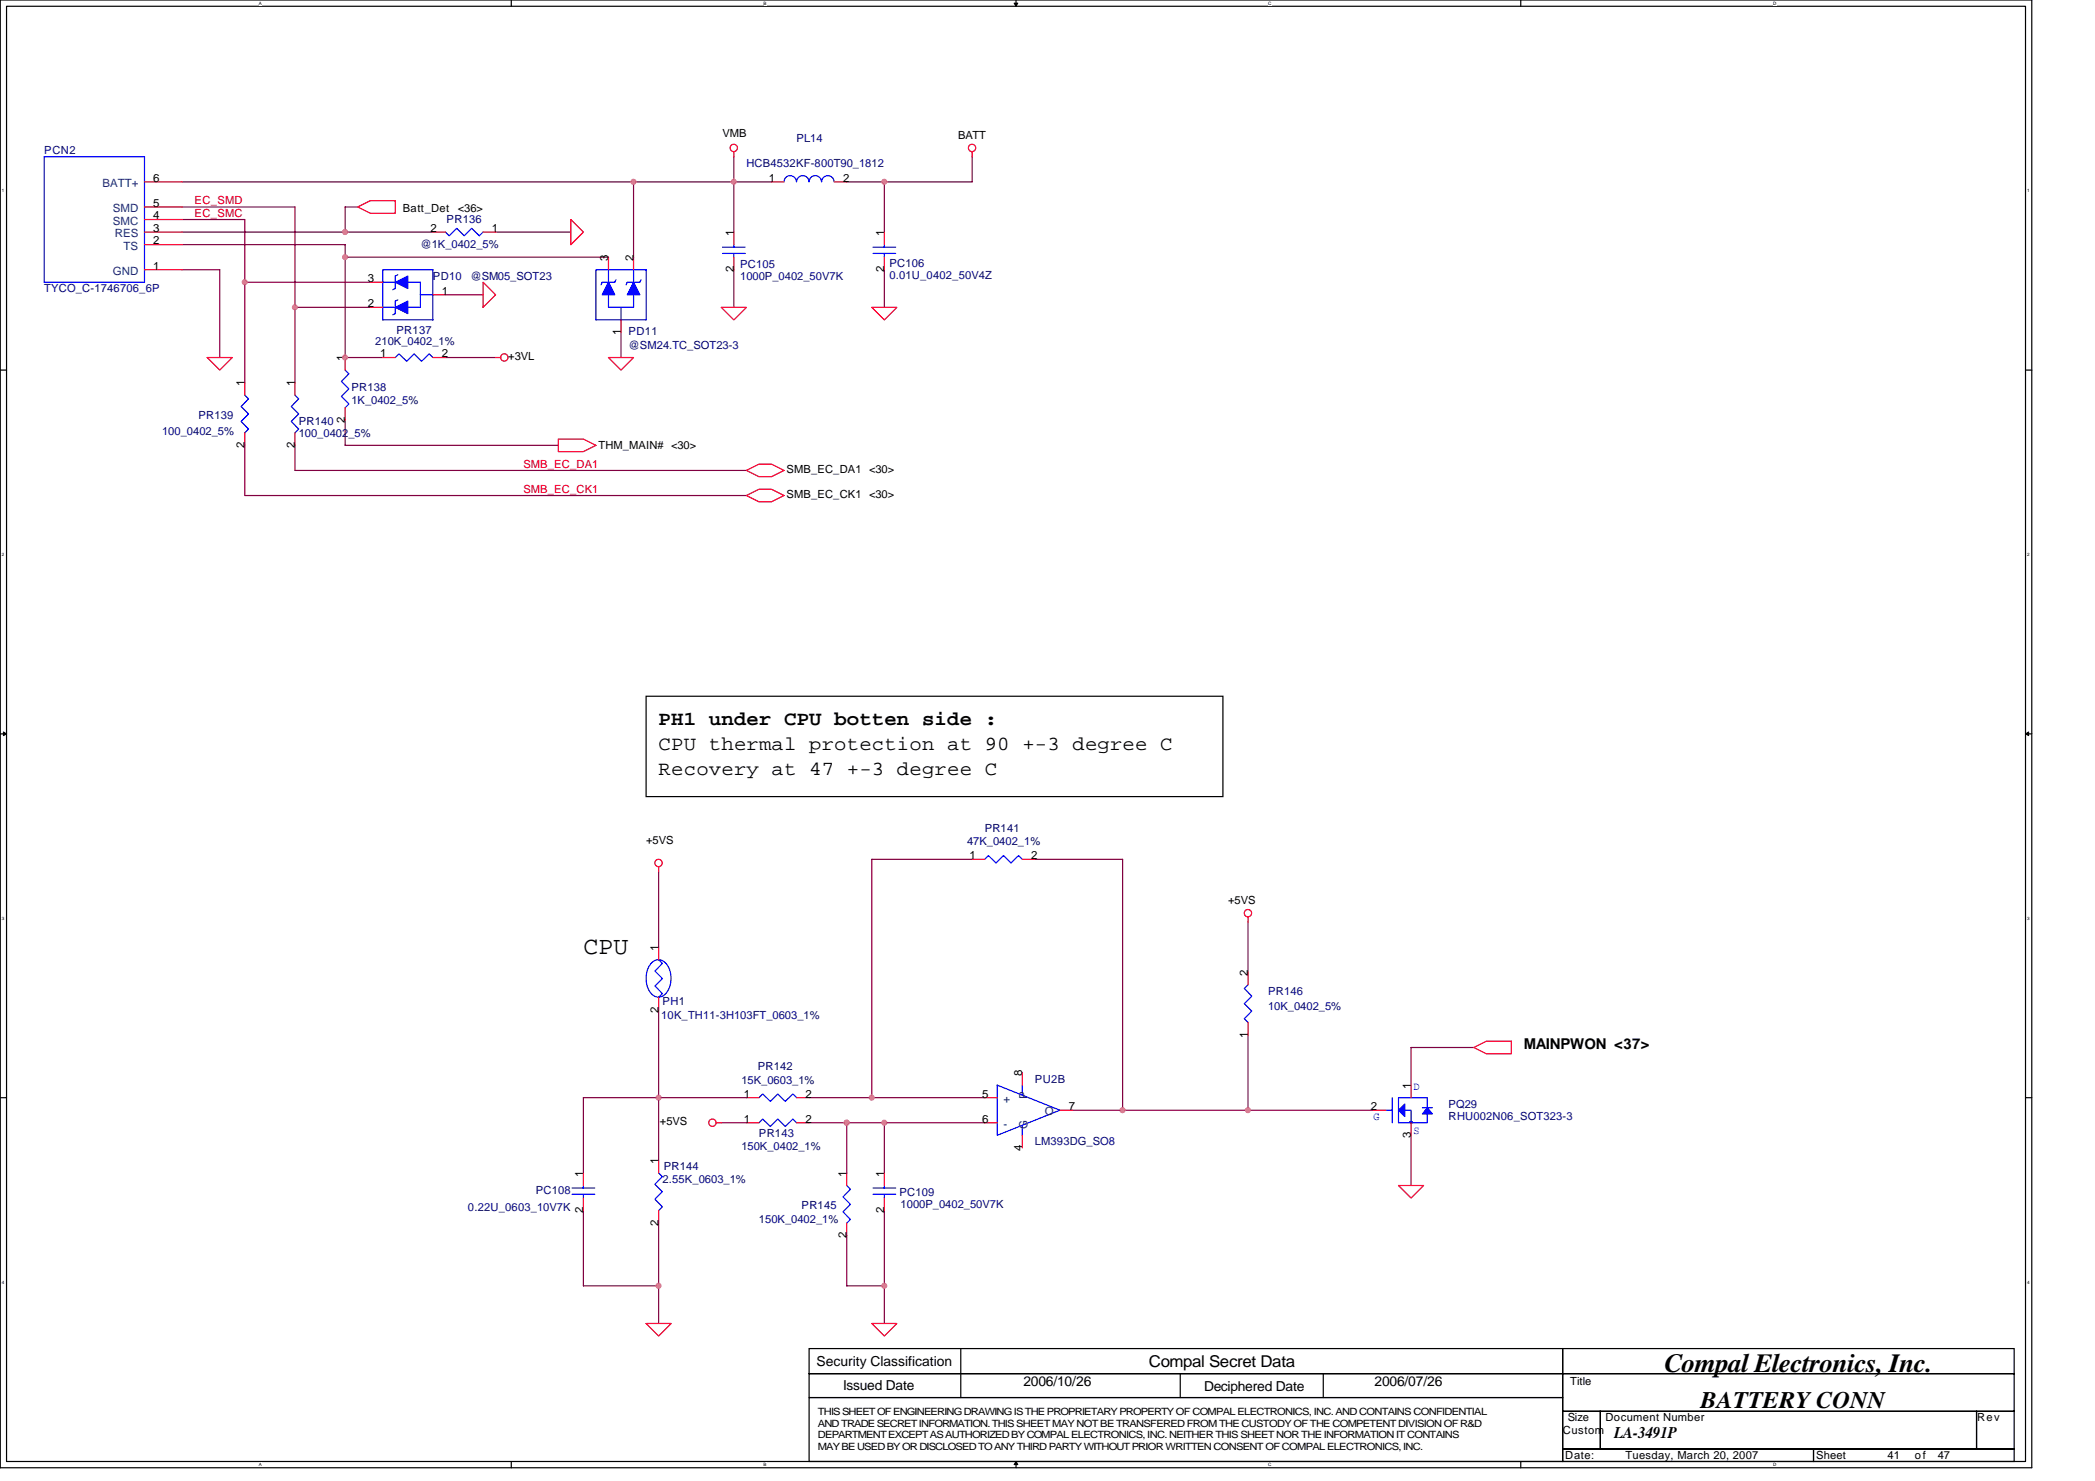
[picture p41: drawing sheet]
<svg xmlns="http://www.w3.org/2000/svg" width="297mm" height="210mm" viewBox="0 0 297 210" stroke-linecap="round" stroke-linejoin="round" font-family="sans-serif">
<defs><g id="words">
<text font-size="3.7" x="236" y="194.5">Compal Electronics, Inc.</text>
<text font-size="3.5" x="82.7" y="135.3">CPU</text>
<text font-size="3.4" x="241.1" y="199.5">BATTERY CONN</text>
<g font-size="2.8">
<text x="93.4" y="102.8">PH1 under CPU botten side :</text>
<text x="93.4" y="106.3">CPU thermal protection at 90 +-3 degree C</text>
<text x="93.4" y="109.8">Recovery at 47 +-3 degree C</text>
</g>
<g font-size="2.3">
<text x="162.9" y="193.7">Compal Secret Data</text>
<text x="228.9" y="203.9">LA-3491P</text>
</g>
<text font-size="2.1" x="216.1" y="148.7">MAINPWON &lt;37&gt;</text>
<g font-size="1.9">
<text x="115.8" y="193.6">Security Classification</text>
<text x="119.5" y="197">Issued Date</text>
<text x="145.1" y="196.4">2006/10/26</text>
<text x="170.7" y="197.2">Deciphered Date</text>
<text x="194.9" y="196.4">2006/07/26</text>
</g>
<g font-size="1.6" fill="#000080">
<text x="6.3" y="21.9">PCN2</text>
<text x="105.8" y="23.6">HCB4532KF-800T90_1812</text>
<text x="112.9" y="20.1">PL14</text>
<text x="59.6" y="35.2">@1K_0402_5%</text>
<text x="63.3" y="31.6">PR136</text>
<text x="6.3" y="41.4">TYCO_C-1746706_6P</text>
<text x="61.4" y="39.6">PD10</text>
<text x="66.7" y="39.6">@SM05_SOT23</text>
<text x="104.9" y="38">PC105</text>
<text x="104.9" y="39.6">1000P_0402_50V7K</text>
<text x="126.1" y="37.9">PC106</text>
<text x="126.1" y="39.5">0.01U_0402_50V4Z</text>
<text x="56.2" y="47.3">PR137</text>
<text x="89.1" y="47.5">PD11</text>
<text x="53.2" y="48.9">210K_0402_1%</text>
<text x="89.1" y="49.4">@SM24.TC_SOT23-3</text>
<text x="28.1" y="59.4">PR139</text>
<text x="49.8" y="55.5">PR138</text>
<text x="49.8" y="57.3">1K_0402_5%</text>
<text x="23" y="61.7">100_0402_5%</text>
<text x="42.4" y="60.3">PR140</text>
<text x="42.4" y="61.9">100_0402_5%</text>
<text x="137.1" y="119.8">47K_0402_1%</text>
<text x="139.6" y="117.9">PR141</text>
<text x="93.9" y="142.4">PH1</text>
<text x="179.8" y="141">PR146</text>
<text x="179.8" y="143.1">10K_0402_5%</text>
<text x="93.7" y="144.4">10K_TH11-3H103FT_0603_1%</text>
<text x="105.1" y="153.6">15K_0603_1%</text>
<text x="107.4" y="151.7">PR142</text>
<text x="146.7" y="153.4">PU2B</text>
<text x="107.6" y="161.1">PR143</text>
<text x="205.4" y="157">PQ29</text>
<text x="205.4" y="158.8">RHU002N06_SOT323-3</text>
<text x="93.9" y="167.7">2.55K_0603_1%</text>
<text x="94.1" y="165.9">PR144</text>
<text x="105.1" y="163">150K_0402_1%</text>
<text x="146.7" y="162.3">LM393DG_SO8</text>
<text x="66.4" y="171.6">0.22U_0603_10V7K</text>
<text x="76" y="169.3">PC108</text>
<text x="107.6" y="173.4">150K_0402_1%</text>
<text x="113.7" y="171.4">PR145</text>
<text x="127.5" y="169.4">PC109</text>
<text x="127.7" y="171.2">1000P_0402_50V7K</text>
</g>
<g font-size="1.6">
<text x="102.4" y="19.4">VMB</text>
<text x="135.9" y="19.7">BATT</text>
<text x="21.7" y="25.8">6</text>
<text x="21.7" y="29.3">5</text>
<text x="109" y="25.8">1</text>
<text x="119.5" y="25.8">2</text>
<text x="21.7" y="34.6">2</text>
<text x="21.7" y="32.9">3</text>
<text x="21.7" y="31.1">4</text>
<text x="57.1" y="30">Batt_Det</text>
<text x="61" y="32.9">2</text>
<text x="64.9" y="30">&lt;36&gt;</text>
<text x="69.7" y="32.9">1</text>
<text x="104" y="33.4" transform="rotate(-90 104 33.4)">1</text>
<text x="125.4" y="33.4" transform="rotate(-90 125.4 33.4)">1</text>
<text x="21.7" y="38.2">1</text>
<text x="52.1" y="40">3</text>
<text x="62.6" y="41.8">1</text>
<text x="86.3" y="37" transform="rotate(-90 86.3 37)">3</text>
<text x="89.8" y="37" transform="rotate(-90 89.8 37)">2</text>
<text x="104" y="38.6" transform="rotate(-90 104 38.6)">2</text>
<text x="125.4" y="38.6" transform="rotate(-90 125.4 38.6)">2</text>
<text x="52.1" y="43.5">2</text>
<text x="88" y="47.5" transform="rotate(-90 88 47.5)">1</text>
<text x="48.9" y="51.2" transform="rotate(-90 48.9 51.2)">1</text>
<text x="53.9" y="50.7">1</text>
<text x="62.6" y="50.7">2</text>
<text x="72" y="51">+3VL</text>
<text x="34.7" y="54.8" transform="rotate(-90 34.7 54.8)">1</text>
<text x="41.8" y="54.8" transform="rotate(-90 41.8 54.8)">1</text>
<text x="48.9" y="59.9" transform="rotate(-90 48.9 59.9)">2</text>
<text x="34.7" y="63.5" transform="rotate(-90 34.7 63.5)">2</text>
<text x="41.8" y="63.5" transform="rotate(-90 41.8 63.5)">2</text>
<text x="84.9" y="63.6">THM_MAIN# &lt;30&gt;</text>
<text x="111.5" y="70.6">SMB_EC_CK1 &lt;30&gt;</text>
<text x="111.5" y="67">SMB_EC_DA1 &lt;30&gt;</text>
<text x="91.6" y="119.7">+5VS</text>
<text x="137.5" y="121.8">1</text>
<text x="146.2" y="121.8">2</text>
<text x="174.1" y="128.2">+5VS</text>
<text x="93.4" y="134.8" transform="rotate(-90 93.4 134.8)">1</text>
<text x="93.4" y="143.5" transform="rotate(-90 93.4 143.5)">2</text>
<text x="176.9" y="138.3" transform="rotate(-90 176.9 138.3)">2</text>
<text x="176.9" y="147.1" transform="rotate(-90 176.9 147.1)">1</text>
<text x="105.5" y="155.6">1</text>
<text x="114.2" y="155.6">2</text>
<text x="139.3" y="155.6">5</text>
<text x="144.9" y="152.5" transform="rotate(-90 144.9 152.5)">8</text>
<text x="200" y="154.3" transform="rotate(-90 200 154.3)">1</text>
<text x="93.6" y="159.5">+5VS</text>
<text x="105.5" y="159.1">1</text>
<text x="114.2" y="159.1">2</text>
<text x="139.3" y="159.1">6</text>
<text x="151.5" y="157.3">7</text>
<text x="194.4" y="157.3">2</text>
<text x="200" y="161.3" transform="rotate(-90 200 161.3)">3</text>
<text x="82.7" y="166.8" transform="rotate(-90 82.7 166.8)">1</text>
<text x="93.4" y="165" transform="rotate(-90 93.4 165)">1</text>
<text x="120" y="166.8" transform="rotate(-90 120 166.8)">1</text>
<text x="125.4" y="166.8" transform="rotate(-90 125.4 166.8)">1</text>
<text x="144.9" y="163.1" transform="rotate(-90 144.9 163.1)">4</text>
<text x="82.7" y="172" transform="rotate(-90 82.7 172)">2</text>
<text x="93.4" y="173.7" transform="rotate(-90 93.4 173.7)">2</text>
<text x="125.4" y="172" transform="rotate(-90 125.4 172)">2</text>
<text x="120" y="175.5" transform="rotate(-90 120 175.5)">2</text>
<text x="222.6" y="196.3">Title</text>
<text x="221.6" y="203.2">Custom</text>
<text x="222.3" y="201.4">Size</text>
<text x="227.6" y="201.4">Document Number</text>
<text x="280.3" y="201.4">Rev</text>
<text x="221.9" y="206.8">Date:</text>
<text x="230.5" y="206.8">Tuesday, March 20, 2007</text>
<text x="257.5" y="206.8">Sheet</text>
<text x="267.6" y="206.8">41</text>
<text x="271.5" y="206.8">of</text>
<text x="274.7" y="206.8">47</text>
</g>
<g font-size="1.6" fill="#004080">
<text x="14.5" y="26.5">BATT+</text>
<text x="16" y="30.1">SMD</text>
<text x="16" y="31.8">SMC</text>
<text x="16.3" y="33.6">RES</text>
<text x="17.5" y="35.4">TS</text>
<text x="16" y="38.9">GND</text>
<text x="145.7" y="155.8" transform="rotate(-90 145.7 155.8)">P</text>
<text x="142.3" y="156.3">+</text>
<text x="142.3" y="159.9">-</text>
<text x="145.7" y="160" transform="rotate(-90 145.7 160)">G</text>
<text x="148.1" y="158.1">O</text>
</g>
<g font-size="1.6" fill="#f00">
<text x="27.6" y="29">EC_SMD</text>
<text x="27.6" y="30.8">EC_SMC</text>
<text x="74.2" y="69.9">SMB_EC_CK1</text>
<text x="74.2" y="66.3">SMB_EC_DA1</text>
</g>
<g font-size="1.6" fill="#00f">
<text x="200.4" y="154.5">D</text>
<text x="194.7" y="158.8">G</text>
<text x="200.4" y="160.7">S</text>
</g>
<g font-size="1.4">
<text x="116" y="200.6">THIS SHEET OF ENGINEERING DRAWING IS THE PROPRIETARY PROPERTY OF COMPAL ELECTRONICS, INC. AND CONTAINS CONFIDENTIAL</text>
<text x="116" y="202.2">AND TRADE SECRET INFORMATION. THIS SHEET MAY NOT BE TRANSFERED FROM THE CUSTODY OF THE COMPETENT DIVISION OF R&amp;D</text>
<text x="116" y="203.8">DEPARTMENT EXCEPT AS AUTHORIZED BY COMPAL ELECTRONICS, INC. NEITHER THIS SHEET NOR THE INFORMATION IT CONTAINS</text>
<text x="116" y="205.5">MAY BE USED BY OR DISCLOSED TO ANY THIRD PARTY WITHOUT PRIOR WRITTEN CONSENT OF COMPAL ELECTRONICS, INC.</text>
</g>
<g font-size=".6">
<text x="36.7" y=".7">A</text>
<text x="108.3" y=".7">B</text>
<text x="179.8" y=".7">C</text>
<text x="251.4" y=".7">D</text>
<text x=".3" y="27.2">1</text>
<text x="287.4" y="27.2">1</text>
<text x=".3" y="78.8">2</text>
<text x="287.4" y="78.8">2</text>
<text x=".3" y="130.4">3</text>
<text x="287.4" y="130.4">3</text>
<text x=".3" y="181.9">4</text>
<text x="287.4" y="181.9">4</text>
<text x="36.7" y="207.8">A</text>
<text x="108.3" y="207.8">B</text>
<text x="179.8" y="207.8">C</text>
<text x="251.4" y="207.8">D</text>
</g>
</g></defs>
<path d="M0 0h288.1v208h-288.1zM.9 .9h286.3v206.2h-286.3z" fill="none" stroke="#000" stroke-width=".17"/>
<g fill="#fff">
<path d="M36.7 .1h.4v.7h-.4z"/>
<path d="M36.7 207.2h.4v.7h-.4z"/>
</g>
<path d="M72.5 0v.9M72.5 207.1v.9" fill="none" stroke="#000" stroke-width=".17"/>
<g fill="#fff">
<path d="M108.3 .1h.4v.7h-.4z"/>
<path d="M108.3 207.2h.4v.7h-.4z"/>
</g>
<path d="M144.1 0v.9M144.1 207.1v.9" fill="none" stroke="#000" stroke-width=".17"/>
<path d="M143.8 .4h.5l-.2 .5zM144.1 207.1l.2 .5h-.5z" fill="#000" stroke="#000" stroke-width=".14"/>
<g fill="#fff">
<path d="M179.8 .1h.5v.7h-.5z"/>
<path d="M179.8 207.2h.5v.7h-.5z"/>
</g>
<path d="M215.6 0v.9M215.6 207.1v.9" fill="none" stroke="#000" stroke-width=".17"/>
<g fill="#fff">
<path d="M251.4 .1h.4v.7h-.4z"/>
<path d="M251.4 207.2h.4v.7h-.4z"/>
<path d="M.3 26.7h.3v.7h-.3z"/>
<path d="M287.4 26.7h.4v.7h-.4z"/>
<path d="M.3 78.2h.3v.7h-.3z"/>
<path d="M287.4 78.2h.4v.7h-.4z"/>
</g>
<path d="M0 52.5h.9M287.2 52.5h.9" fill="none" stroke="#000" stroke-width=".17"/>
<g fill="#fff">
<path d="M.3 129.8h.3v.7h-.3z"/>
<path d="M287.4 129.8h.4v.7h-.4z"/>
</g>
<path d="M0 104h.9M287.2 104h.9" fill="none" stroke="#000" stroke-width=".17"/>
<path d="M.5 103.7l.4 .3-.4 .3zM287.2 104l.4-.3v.6z" fill="#000" stroke="#000" stroke-width=".14"/>
<g fill="#fff">
<path d="M.3 181.4h.3v.7h-.3z"/>
<path d="M287.4 181.4h.4v.7h-.4z"/>
</g>
<g fill="none" stroke="#000" stroke-width=".17">
<path d="M91.6 98.7h81.8v14.2h-81.8zM0 155.6h.9M287.2 155.6h.9M114.7 191.1h106.9v3.6h-106.9zM114.7 194.7h106.9v3.4h-106.9zM114.7 198.1h106.9v9h-106.9zM136.2 191.1v7M167.3 194.7v3.4M187.6 194.7v3.4M221.6 191.1h64v3.6h-64zM221.6 194.7h64v5.3h-64zM221.6 200h5.3v5.4h-5.3z"/>
<path d="M221.6 205.4h35.5v1.7h-35.5zM226.9 200h53.3v5.4h-53.3zM257.1 205.4h28.5v1.7h-28.5zM280.2 200h5.4v5.4h-5.4z"/>
</g>
<g fill="none" stroke="#800040" stroke-width=".17">
<path d="M25.8 25.8h64v10.6M25.8 31.1h8.9v8.9h17.8M25.8 29.3h16v14.3h10.7M25.8 34.7h23.1v1.7h37.4M25.8 38.2h5.4v12.5M25.8 32.9h35.6M48.9 36.4v14.3h5.4M50.7 29.3h-1.8v3.6M70.3 32.9h10.6M89.8 25.8h19.6M104.1 22.2v10.7M104.1 38.2v5.4"/>
<path d="M125.4 25.8v7.1M125.4 38.2v5.4M137.8 22.2v3.6h-17.7M34.7 40v14.2M41.8 43.6v10.6M48.9 59.6v3.5h30.3M63.2 41.8h5.3M63.2 50.7h7.1M88.1 47.1v3.6M34.7 63.1v7.1h71.1M41.8 63.1v3.6h64M93.4 123.6v10.6"/>
<path d="M137.8 121.8h-14.2v33.8M146.7 121.8h12.5v35.6M177 130.7v7.1M93.4 143.1v21.4M102.3 159.1h3.5M105.8 155.6h-23.1v10.6M114.7 159.1h24.9M114.7 155.6h24.9M120.1 159.1v7.1M125.4 159.1v7.1M152.1 157.4h42.6M177 146.7v10.7"/>
<path d="M209 148.5h-8.9v5.3M82.7 171.6v10.6h10.7M93.4 173.4v14.2M120.1 175.1v7.1h5.3M125.4 171.6v16M200.1 160.9v7.1"/>
</g>
<g fill="none" stroke="#f00" stroke-width=".17">
<path d="M20.5 32.9h5.3M20.5 25.8h5.3M20.5 34.7h5.3M20.5 29.3h5.3M20.5 38.2h5.3M20.5 31.1h5.3M50.7 29.3l1.8-.9h3.5v1.8h-3.5zM61.4 32.9h1.8M68.5 32.9h1.8M80.9 31.1l1.8 1.8-1.8 1.8zM86.3 36.4v1.8M89.8 36.4v1.8"/>
<path d="M104.1 21.5v.7M104.1 32.9v1.8M104.1 36.4v1.8M109.4 25.8h1.8M118.3 25.8h1.8M125.4 32.9v1.8M125.4 36.4v1.8M137.8 21.5v.7M29.4 50.7h3.5l-1.7 1.8zM34.7 54.2v1.8M41.8 54.2v1.8M48.9 50.7v1.8"/>
<path d="M48.9 57.8v1.8M52.5 43.6h1.8M52.5 40h1.8M54.3 50.7h1.7M61.4 50.7h1.8M61.4 41.8h1.8M68.5 40l1.8 1.8-1.8 1.8zM70.3 50.7h.7M86.3 50.7h3.5l-1.7 1.8zM88.1 45.3v1.8M102.3 43.6h3.5l-1.7 1.7zM123.6 43.6h3.6l-1.8 1.7z"/>
<path d="M34.7 61.3v1.8M41.8 61.3v1.8M79.2 62.2h3.5l1.8 .9-1.8 .9h-3.5zM105.8 70.2l1.8-.9h1.8l1.8 .9-1.8 .9h-1.8zM105.8 66.7l1.8-.9h1.8l1.8 .9-1.8 .9h-1.8zM93.4 122.9v.7M93.4 134.2v1.8M137.8 121.8h1.8M144.9 121.8h1.8M177 130v.7M177 137.8v1.8M93.4 141.4v1.7"/>
<path d="M101.6 159.1h.7M105.8 159.1h1.8M105.8 155.6h1.8M112.9 159.1h1.8M112.9 155.6h1.8M139.6 159.1h1.8M139.6 155.6h1.8M144.9 152v1.8M150.3 157.4h1.8M177 144.9v1.8M194.7 157.4h1.8M200.1 153.8v1.8"/>
<path d="M200.1 159.1v1.8M209 148.5l1.7-.9h3.6v1.8h-3.6zM82.7 166.2v1.8M82.7 169.8v1.8M93.4 164.5v1.7M93.4 171.6v1.8M120.1 166.2v1.8M120.1 173.4v1.7M125.4 166.2v1.8M125.4 169.8v1.8M144.9 160.9v1.8M198.3 168h3.5l-1.7 1.8z"/>
<path d="M91.6 187.6h3.6l-1.8 1.8zM123.6 187.6h3.6l-1.8 1.8z"/>
<circle cx="104" cy="21" r=".52"/>
<circle cx="137.8" cy="21" r=".52"/>
<circle cx="71.5" cy="50.7" r=".52"/>
<circle cx="93.4" cy="122.3" r=".52"/>
<circle cx="176.9" cy="129.4" r=".52"/>
<circle cx="101" cy="159.1" r=".52"/>
</g>
<g fill="none" stroke="#00f" stroke-width=".17">
<path d="M6.3 22.2h14.2v17.8h-14.2zM54.3 38.2h7.1v7.1h-7.1zM56.4 38.9l-.4 .2v1.8l-.3 .2M63.2 32.9l.5 .5 1.1-1 1 1 1.1-1 1.1 1 .5-.5M84.5 38.2h7.1v7.1h-7.1zM86.3 38.2v1.8M87.3 39.6l-.1 .4h-1.8l-.2 .4M89.8 38.2v1.8M90.9 39.6l-.2 .4h-1.8l-.1 .4M102.4 35.9h3.3M102.4 35h3.3M104.1 34.7v.3"/>
<path d="M104.1 35.9v.5M111.2 25.8a.88 .88 0 0 1 .8-.9 .88 .88 0 0 1 .9 .9 .89 .89 0 0 1 .9-.9 .89 .89 0 0 1 .9 .9 .89 .89 0 0 1 .9-.9 .89 .89 0 0 1 .9 .9M116.5 25.8a.88 .88 0 0 1 .9-.9 .88 .88 0 0 1 .9 .9M123.8 35.9h3.2M123.8 35h3.2M125.4 34.7v.3M125.4 35.9v.5M34.7 56l.5 .5-1 1.1 1 1.1-1 1 1 1.1-.5 .5M41.8 56l.6 .5-1.1 1.1 1.1 1.1-1.1 1 1.1 1.1-.6 .5M48.9 52.5l.6 .5-1.1 1.1 1.1 1-1.1 1.1 1.1 1.1-.6 .5M54.3 43.6h1.7M54.3 40h1.7"/>
<path d="M56 50.7l.6-.6 1.1 1.1 1-1.1 1.1 1.1 1.1-1.1 .5 .6M56.4 42.5l-.4 .2v1.7l-.3 .2M57.8 40h1.8v1.8M59.6 41.8v1.8h-1.8M59.6 41.8h1.8M86.3 41.8v1.8h1.8M88.1 43.6v1.7M89.8 41.8v1.8h-1.7M92.5 136.4a1.35 1.35 0 0 1 2.1 .4 3.5 3.5 0 0 1-.3 4.2 1.34 1.34 0 0 1-2.2-.5 3.5 3.5 0 0 1 .4-4.1zM93.4 136l.5 .5-1 1.1 1 1.1-1 1 1 1.1-.5 .6M139.6 121.8l.5-.5 1.1 1 1.1-1 1 1 1.1-1 .5 .5M177 139.6l-.6 .5 1.1 1.1-1.1 1 1.1 1.1-1.1 1.1 .6 .5"/>
<path d="M107.6 155.6l.5-.6 1.1 1.1 1.1-1.1 1 1.1 1.1-1.1 .5 .6M107.6 159.1l.5-.5 1.1 1.1 1.1-1.1 1 1.1 1.1-1.1 .5 .5M141.4 153.8l8.9 3.6-8.9 3.5zM144.9 153.8v1.4M144.9 159.5v1.4M196.5 157.4h.9M197.4 155.6v3.5M201.7 157h1.4M202.4 157v-1.4h-4.1v3.5h1.8v-1.7h-.9M202.4 157.9v1.2h-2.3h.1v-.1h-.3v.1M81.1 169.3h3.2M81.1 168.4h3.2"/>
<path d="M82.7 168v.4M82.7 169.3v.5M93.4 166.2l.5 .6-1 1.1 1 1-1 1.1 1 1-.5 .6M120.1 168l.5 .6-1.1 1 1.1 1.1-1.1 1 1.1 1.1-.5 .6M123.8 169.3h3.2M123.8 168.4h3.2M125.4 168v.4M125.4 169.3v.5"/>
</g>
<g fill="#00f" stroke="#00f" stroke-width=".17">
<path d="M198.3 157.4l.9-.9v1.7z" fill-rule="evenodd"/>
<path d="M202.4 157l.7 .9h-1.4z" fill-rule="evenodd"/>
<path d="M89.8 40l.9 1.8h-1.8z" fill-rule="evenodd"/>
<path d="M86.3 40l.9 1.8h-1.8z" fill-rule="evenodd"/>
<path d="M56 43.6l1.8-.9v1.7z" fill-rule="evenodd"/>
<path d="M56 40l1.8-.9v1.8z" fill-rule="evenodd"/>
</g>
<g fill="#f0f" stroke="#f0f" stroke-width=".17">
<circle cx="104" cy="25.8" r=".35"/>
<circle cx="48.9" cy="50.7" r=".35"/>
<circle cx="48.9" cy="36.4" r=".35"/>
<circle cx="125.4" cy="25.8" r=".35"/>
<circle cx="34.7" cy="40" r=".35"/>
<circle cx="48.9" cy="32.9" r=".35"/>
<circle cx="89.8" cy="25.8" r=".35"/>
<circle cx="41.8" cy="43.5" r=".35"/>
<circle cx="93.4" cy="155.6" r=".35"/>
<circle cx="120" cy="159.1" r=".35"/>
<circle cx="125.4" cy="182.2" r=".35"/>
<circle cx="125.4" cy="159.1" r=".35"/>
<circle cx="123.6" cy="155.6" r=".35"/>
<circle cx="159.2" cy="157.3" r=".35"/>
<circle cx="176.9" cy="157.3" r=".35"/>
<circle cx="93.4" cy="182.2" r=".35"/>
</g>
<use href="#words"/>
</svg>
